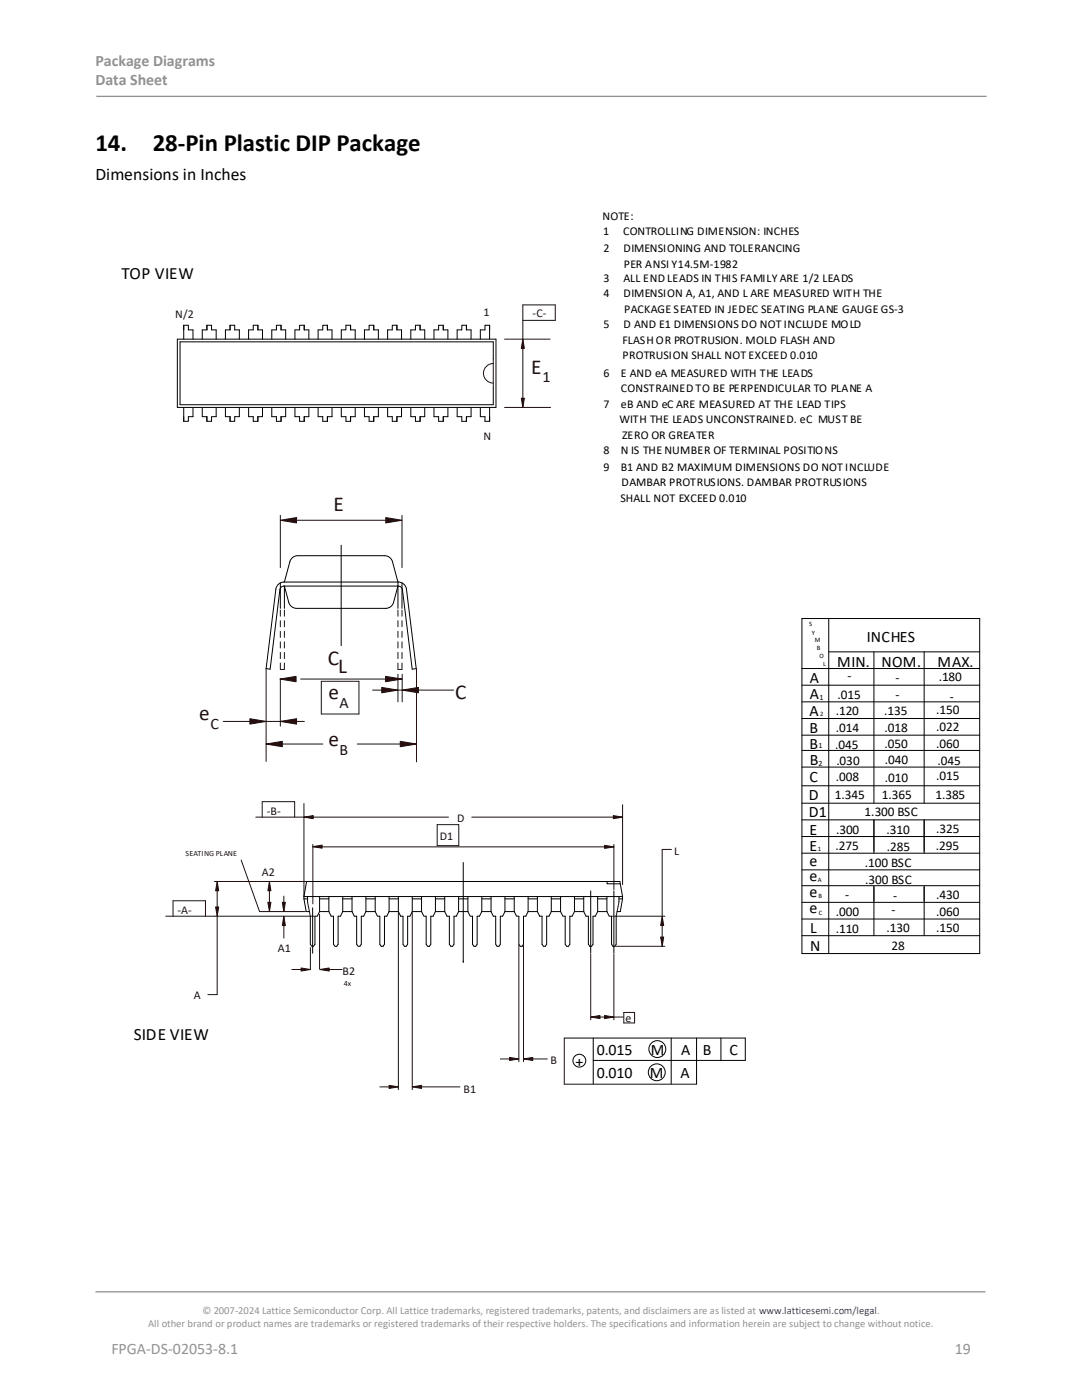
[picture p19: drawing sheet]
<svg xmlns="http://www.w3.org/2000/svg" width="216mm" height="279mm" viewBox="0 0 216 279" stroke-linecap="round" stroke-linejoin="round" font-family="sans-serif">
<defs><g id="words">
<g font-size="5">
<text x="19" y="30.1">14.</text>
<text x="30.5" y="30.1">28-Pin Plastic DIP Package</text>
</g>
<g font-size="4.2" fill="#260d0d">
<text x="106" y="74.6">E</text>
<text x="66.5" y="101.9">E</text>
<text x="65.4" y="132.7">C</text>
<text x="67.5" y="134.4">L</text>
<text x="39.8" y="143.8">e</text>
<text x="65.5" y="139.6">e</text>
<text x="90.8" y="139.5">C</text>
<text x="65.5" y="148.8">e</text>
</g>
<text font-size="3.5" x="19" y="35.9">Dimensions in Inches</text>
<g font-size="3.4">
<text x="24.3" y="55.6">TOP VIEW</text>
<text x="26.7" y="207.5">SIDE VIEW</text>
</g>
<g font-size="3.2" fill="#919195">
<text x="19" y="13.2">Package Diagrams</text>
<text x="19" y="17.1">Data Sheet</text>
<text x="22.2" y="270.2">FPGA-DS-02053-8.1</text>
<text x="190.5" y="270.2">19</text>
</g>
<g font-size="3.2" fill="#260d0d">
<text x="108.2" y="76.3">1</text>
<text x="67.8" y="141.3">A</text>
<text x="42" y="145.5">C</text>
<text x="67.8" y="150.6">B</text>
</g>
<g font-size="3.2">
<text x="173" y="128.1">INCHES</text>
<text x="161.6" y="136.3">A</text>
<text x="167" y="133.1">MIN.</text>
<text x="175.9" y="133.1">NOM.</text>
<text x="187.1" y="133.1">MAX.</text>
<text x="161.6" y="142.8">A</text>
<text x="161.6" y="139.5">A</text>
<text x="161.5" y="146.4">B</text>
<text x="161.5" y="149.5">B</text>
<text x="161.6" y="152.6">B</text>
<text x="161.4" y="159.7">D</text>
<text x="161.5" y="156.1">C</text>
<text x="161.4" y="163">D1</text>
<text x="161.5" y="166.6">E</text>
<text x="161.5" y="169.9">E</text>
<text x="161.5" y="172.8">e</text>
<text x="161.5" y="179">e</text>
<text x="161.5" y="175.8">e</text>
<text x="161.5" y="182.2">e</text>
<text x="161.6" y="189.8">N</text>
<text x="161.6" y="186.2">L</text>
<text x="114.9" y="212.9">+</text>
<text x="119.1" y="215.1">0.010</text>
<text x="119.1" y="210.5">0.015</text>
<text x="129.7" y="215.2">M</text>
<text x="129.9" y="210.6">M</text>
<text x="135.8" y="215.2">A</text>
<text x="135.9" y="210.6">A</text>
<text x="140.2" y="210.6">B</text>
<text x="145.6" y="210.6">C</text>
</g>
<g font-size="2.7">
<text x="169.1" y="135.8">-</text>
<text x="178.7" y="136.1">-</text>
<text x="176.4" y="142.8">.135</text>
<text x="178.7" y="139.5">-</text>
<text x="186.8" y="142.5">.150</text>
<text x="166.6" y="149.5">.045</text>
<text x="176.5" y="146.1">.018</text>
<text x="166.6" y="159.4">1.345</text>
<text x="175.9" y="159.4">1.365</text>
<text x="186.6" y="159.4">1.385</text>
<text x="176.9" y="166.5">.310</text>
<text x="166.7" y="169.7">.275</text>
<text x="172.6" y="173.1">.100 BSC</text>
<text x="186.8" y="169.7">.295</text>
<text x="186.8" y="179.4">.430</text>
<text x="166.8" y="182.8">.000</text>
<text x="186.8" y="182.8">.060</text>
</g>
<g font-size="2.6">
<text x="187.3" y="136">.180</text>
<text x="166.8" y="142.6">.120</text>
<text x="167.1" y="139.4">.015</text>
<text x="189.5" y="140">-</text>
<text x="166.8" y="146.1">.014</text>
<text x="176.5" y="149.2">.050</text>
<text x="186.8" y="146">.022</text>
<text x="186.8" y="149.3">.060</text>
<text x="166.8" y="155.8">.008</text>
<text x="166.9" y="152.6">.030</text>
<text x="176.5" y="152.4">.040</text>
<text x="186.8" y="155.7">.015</text>
<text x="187.1" y="152.7">.045</text>
<text x="176.5" y="156">.010</text>
<text x="166.8" y="166.4">.300</text>
<text x="172.5" y="162.9">1.300 BSC</text>
<text x="186.8" y="166.3">.325</text>
<text x="176.9" y="169.7">.285</text>
<text x="168.6" y="179.4">-</text>
<text x="172.6" y="176.4">.300 BSC</text>
<text x="178.2" y="179.5">-</text>
<text x="177.9" y="182.5">-</text>
<text x="166.8" y="186.1">.110</text>
<text x="176.9" y="186.1">.130</text>
<text x="177.9" y="189.6">28</text>
<text x="186.8" y="186.1">.150</text>
</g>
<g font-size="2.4">
<text x="120.2" y="43.9">NOTE:</text>
<text x="120.4" y="47">1</text>
<text x="124.3" y="47">CONTROLLING DIMENSION: INCHES</text>
<text x="120.4" y="50.4">2</text>
<text x="124.4" y="50.4">DIMENSIONING AND TOLERANCING</text>
<text x="124.5" y="53.4">PER ANSI Y14.5M-1982</text>
<text x="120.4" y="59.3">4</text>
<text x="120.4" y="56.2">3</text>
<text x="124.4" y="59.3">DIMENSION A, A1, AND L ARE MEASURED WITH THE</text>
<text x="124.4" y="56.2">ALL END LEADS IN THIS FAMILY ARE 1/2 LEADS</text>
<text x="120.4" y="65.5">5</text>
<text x="124.4" y="65.5">D AND E1 DIMENSIONS DO NOT INCLUDE MOLD</text>
<text x="124.5" y="62.4">PACKAGE SEATED IN JEDEC SEATING PLANE GAUGE GS-3</text>
<text x="124.2" y="68.6">FLASH OR PROTRUSION. MOLD FLASH AND</text>
<text x="124.2" y="71.7">PROTRUSION SHALL NOT EXCEED 0.010</text>
<text x="120.4" y="75.2">6</text>
<text x="123.8" y="75.2">E AND eA MEASURED WITH THE LEADS</text>
<text x="120.4" y="81.4">7</text>
<text x="123.8" y="81.4">eB AND eC ARE MEASURED AT THE LEAD TIPS</text>
<text x="123.9" y="78.3">CONSTRAINED TO BE PERPENDICULAR TO PLANE A</text>
<text x="123.6" y="84.4">WITH THE LEADS UNCONSTRAINED. eC MUST BE</text>
<text x="124.1" y="87.5">ZERO OR GREATER</text>
<text x="120.4" y="94">9</text>
<text x="120.4" y="90.6">8</text>
<text x="123.8" y="94">B1 AND B2 MAXIMUM DIMENSIONS DO NOT INCLUDE</text>
<text x="123.8" y="90.6">N IS THE NUMBER OF TERMINAL POSITIONS</text>
<text x="123.8" y="100.2">SHALL NOT EXCEED 0.010</text>
<text x="124" y="97.1">DAMBAR PROTRUSIONS. DAMBAR PROTRUSIONS</text>
</g>
<g font-size="2.4" fill="#260d0d">
<text x="35" y="63.4">N/2</text>
<text x="96.5" y="63.1">1</text>
<text x="106.3" y="63.3">-C-</text>
<text x="96.5" y="87.8">N</text>
<text x="53.2" y="162.6">-B-</text>
<text x="87.8" y="167.6">D1</text>
<text x="91.3" y="164">D</text>
<text x="134.5" y="170.5">L</text>
<text x="52.3" y="174.9">A2</text>
<text x="35.4" y="182.4">-A-</text>
<text x="55.4" y="190">A1</text>
<text x="68.3" y="194.7">B2</text>
<text x="38.7" y="199.3">A</text>
<text x="124.8" y="203.9">e</text>
<text x="109.9" y="212.2">B</text>
<text x="92.5" y="218">B1</text>
</g>
<g font-size="2.1" fill="#919195">
<text x="40.4" y="262.3">© 2007-2024 Lattice Semiconductor Corp. All Lattice trademarks, registered trademarks, patents, and disclaimers are as listed at www.latticesemi.com/legal.</text>
<text x="29.6" y="264.9">All other brand or product names are trademarks or registered trademarks of their respective holders. The specifications and information herein are subject to change without notice.</text>
</g>
<g font-size="1.6">
<text x="163.5" y="139.7">1</text>
<text x="163.3" y="149.3">1</text>
<text x="163.3" y="152.8">2</text>
</g>
<g font-size="1.6" fill="#260d0d">
<text x="37" y="170.8">SEATING PLANE</text>
<text x="68.6" y="196.8">4x</text>
</g>
<g font-size="1.3">
<text x="161.5" y="125">S</text>
<text x="162" y="126.7">Y</text>
<text x="162.6" y="128.2">M</text>
<text x="163" y="129.8">B</text>
<text x="163.5" y="131.4">O</text>
<text x="164.3" y="132.9">L</text>
<text x="163.6" y="143">2</text>
<text x="163.2" y="169.9">1</text>
<text x="163.2" y="176.1">A</text>
<text x="163.3" y="179.3">B</text>
<text x="163.4" y="182.6">C</text>
</g>
</g></defs>
<path d="M19.2 19.2h177.6M19 257.8h177.6" fill="none" stroke="#919195" stroke-width=".26"/>
<g fill="none" stroke="#000" stroke-width=".2">
<path d="M68.1 108.8v20.1M160 123.4v66.9h35.5v-66.9M160 136.7h35.5M160 133.4h35.5M160 123.4h35.5M165.4 123.4v66.9M165.4 130.1h30.1M174.4 130.1v30.2M184.4 130.1v30.2M160 156.8h35.5M160 149.8h35.5M160 153.1h35.5"/>
<path d="M160 146.7h35.5M160 143.4h35.5M160 140.1h35.5M92.4 172.1v19.9M117.9 177.8v12.4M122.5 177.8v12.4M160 173.6h35.5M160 170.3h35.5M160 166.9h35.5M160 163.6h35.5M160 160.3h35.5M160 176.8h35.5"/>
<path d="M174.4 163.6v6.7M174.4 176.9v9.8M184.4 163.6v6.7M184.4 176.9v9.8M160 180.1h35.5M160 186.7h35.5M160 183.4h35.5M112.6 207.2h36.1v4.4h-30.3M118.4 207.2v9.2M133.9 207.2v9.2M139 207.2v9.2M143.9 207.2v4.4"/>
<circle cx="115.6" cy="211.7" r="1.28"/>
<circle cx="131.1" cy="214" r="1.68"/>
<circle cx="131.2" cy="209.4" r="1.68"/>
</g>
<path d="M55.9 121.8v11.8M56.7 121.8v11.8M79.4 121.8v11.8M80.2 121.8v11.8" fill="none" stroke="#260d0d" stroke-width=".2" stroke-dasharray="1.2 .9"/>
<path d="M79.5 182.1v35.4M82.3 182.1v35.4M103.5 188.6v23.3M104.5 188.6v23.3M117.9 190.4v13.1M122.5 190.4v13.1M84.1 216.9h7.7M106.3 211.3h2.9M124.5 202.1v2.1M126.6 202.1v2.1" fill="none" stroke="#260d0d" stroke-width=".2"/>
<path d="M82.3 216.9l1.8-.3v.6z" fill="#260d0d"/>
<path d="M82.3 216.9l1.8-.3v.6z" fill="none" stroke="#260d0d" stroke-width=".2"/>
<path d="M77.6 216.6l1.9 .3-1.9 .3z" fill="#260d0d"/>
<path d="M75.8 216.9h1.8M77.6 216.6l1.9 .3-1.9 .3z" fill="none" stroke="#260d0d" stroke-width=".2"/>
<path d="M104.5 211.3l1.8-.3v.6z" fill="#260d0d"/>
<path d="M104.5 211.3l1.8-.3v.6z" fill="none" stroke="#260d0d" stroke-width=".2"/>
<path d="M101.7 211l1.8 .3-1.8 .3z" fill="#260d0d"/>
<path d="M99.8 211.3h1.9M101.7 211l1.8 .3-1.8 .3zM112.6 207.2v9.2h26.4M124.5 204.2h2.1" fill="none" stroke="#260d0d" stroke-width=".2"/>
<path d="M120.6 202.7l1.9 .3-1.9 .3z" fill="#260d0d"/>
<path d="M120.6 202.7l1.9 .3-1.9 .3z" fill="none" stroke="#260d0d" stroke-width=".2"/>
<path d="M117.9 203l1.8-.3v.6z" fill="#260d0d"/>
<path d="M60.6 160.4v18.5M62.4 169h60.1M124.2 160.6v16M56.6 182.9v4.3M117.9 203l1.8-.3v.6zM119.7 203h.9M122.5 203h1.8" fill="none" stroke="#260d0d" stroke-width=".2"/>
<path d="M56.6 182.9l.3 1.8h-.6z" fill="#260d0d"/>
<path d="M43.3 182.9v15.6h-1.8M56.6 182.9l.3 1.8h-.6zM61.9 189.1v4.4M63.8 182.5v10.9" fill="none" stroke="#260d0d" stroke-width=".2"/>
<path d="M60.1 193.2l1.8 .3-1.8 .3z" fill="#260d0d"/>
<path d="M58.2 193.5h1.9M60.1 193.2l1.8 .3-1.8 .3z" fill="none" stroke="#260d0d" stroke-width=".2"/>
<path d="M63.8 193.5l1.9-.3v.6z" fill="#260d0d"/>
<path d="M42.8 175.9h18.2M43.3 177.8v3.2M48.1 171.6l3.7 10.3M62.4 168.5v11.9M33.1 182.9h29.6M34.5 182.9v-3.1h6.5v3.1M63.8 193.5l1.9-.3v.6zM65.7 193.5h2.6" fill="none" stroke="#260d0d" stroke-width=".2"/>
<path d="M43 181h.6l-.3 1.9z" fill="#260d0d"/>
<path d="M43 181h.6l-.3 1.9z" fill="none" stroke="#260d0d" stroke-width=".2"/>
<path d="M43.3 175.9l.3 1.9h-.6z" fill="#260d0d"/>
<path d="M43.3 175.9l.3 1.9h-.6zM53.8 177.8v2.3M56.6 178.8v3.1M51.8 181.9h9.1" fill="none" stroke="#260d0d" stroke-width=".2"/>
<path d="M56.3 180.1h.6l-.3 1.8z" fill="#260d0d"/>
<path d="M56.3 180.1h.6l-.3 1.8z" fill="none" stroke="#260d0d" stroke-width=".2"/>
<path d="M53.4 180.1h.7l-.3 1.8z" fill="#260d0d"/>
<path d="M53.2 175.9h7.8M61.4 180l.5 2.9M53.4 180.1h.7l-.3 1.8z" fill="none" stroke="#260d0d" stroke-width=".2"/>
<path d="M53.8 175.9l.3 1.9h-.7z" fill="#260d0d"/>
<path d="M53.8 175.9l.3 1.9h-.7z" fill="none" stroke="#260d0d" stroke-width=".2"/>
<path d="M62.4 169l1.9-.3v.6z" fill="#260d0d"/>
<path d="M62.4 169l1.9-.3v.6zM87.2 164.6h4.3v4.2h-4.3z" fill="none" stroke="#260d0d" stroke-width=".2"/>
<path d="M132.1 182.9l.3 1.8h-.6z" fill="#260d0d"/>
<path d="M122.9 188.9h9.8M132.1 182.9l.3 1.8h-.6zM124.5 202.1h2.1" fill="none" stroke="#260d0d" stroke-width=".2"/>
<path d="M131.8 187h.6l-.3 1.9z" fill="#260d0d"/>
<path d="M122.5 168.5v9M123.5 180l-.5 2.9M132.1 169.5v13.4M122.2 182.9h10.5M131.8 187h.6l-.3 1.9zM132.1 184.7v2.3" fill="none" stroke="#260d0d" stroke-width=".2"/>
<path d="M120.6 168.7l1.9 .3-1.9 .3z" fill="#260d0d"/>
<path d="M53.1 133.4v18.6M55.9 135.7v9.2M83.1 133.5v18.6M51 163.1h38.5M94.1 163.1h30.1M120.6 168.7l1.9 .3-1.9 .3zM132.1 169.5h1.9" fill="none" stroke="#260d0d" stroke-width=".2"/>
<path d="M60.6 163.1l1.9-.3v.6z" fill="#260d0d"/>
<path d="M53.1 148.5h11.3M52.3 163.1v-3.1h6.5v3.1M60.6 163.1l1.9-.3v.6z" fill="none" stroke="#260d0d" stroke-width=".2"/>
<path d="M53.1 148.5l3.2-.6v1.1z" fill="#260d0d"/>
<path d="M53.1 148.5l3.2-.6v1.1zM71.3 148.5h11.8" fill="none" stroke="#260d0d" stroke-width=".2"/>
<path d="M79.9 147.9l3.2 .6-3.2 .5z" fill="#260d0d"/>
<path d="M60 135.5h20.3M64.1 136h7.5M64.1 142.5h7.5M79.9 147.9l3.2 .6-3.2 .5z" fill="none" stroke="#260d0d" stroke-width=".2"/>
<path d="M55.8 135.5l3.3-.5v1.1z" fill="#260d0d"/>
<path d="M55.8 135.5l3.3-.5v1.1z" fill="none" stroke="#260d0d" stroke-width=".2"/>
<path d="M49.9 143.4l3.2 .6-3.2 .5z" fill="#260d0d"/>
<path d="M64.1 136v6.5M44.6 144h16.1M49.9 143.4l3.2 .6-3.2 .5z" fill="none" stroke="#260d0d" stroke-width=".2"/>
<path d="M55.9 144l3.3-.6v1.1z" fill="#260d0d"/>
<path d="M80.3 134.6v5.5M55.9 144l3.3-.6v1.1z" fill="none" stroke="#260d0d" stroke-width=".2"/>
<path d="M56.7 133.6h-.8" fill="none" stroke="#260d0d" stroke-width=".2" stroke-dasharray="1.2 .9"/>
<path d="M76.9 135l3.3 .5-3.3 .6z" fill="#260d0d"/>
<path d="M71.6 136v6.5M74.3 137.7h16.2M76.9 135l3.3 .5-3.3 .6zM79.4 134.6v5.5" fill="none" stroke="#260d0d" stroke-width=".2"/>
<path d="M76.2 137.2l3.2 .5-3.2 .6z" fill="#260d0d"/>
<path d="M76.2 137.2l3.2 .5-3.2 .6z" fill="none" stroke="#260d0d" stroke-width=".2"/>
<path d="M80.3 137.7l3.2-.5v1.1z" fill="#260d0d"/>
<path d="M80.3 137.7l3.2-.5v1.1z" fill="none" stroke="#260d0d" stroke-width=".2"/>
<path d="M79.4 133.6h.8" fill="none" stroke="#260d0d" stroke-width=".2" stroke-dasharray="1.2 .9"/>
<path d="M122.4 162.8l1.8 .3-1.8 .3z" fill="#260d0d"/>
<path d="M55.9 102.9v10.4M59.2 103.8h17.8M80.2 102.9v10.4M122.4 162.8l1.8 .3-1.8 .3z" fill="none" stroke="#260d0d" stroke-width=".2"/>
<path d="M55.9 103.8l3.3-.5v1.1z" fill="#260d0d"/>
<path d="M55.9 103.8l3.3-.5v1.1z" fill="none" stroke="#260d0d" stroke-width=".2"/>
<path d="M77 103.3l3.2 .5-3.2 .6z" fill="#260d0d"/>
<path d="M98.4 71.6v5.8M100.7 67.7h9.1M104.3 63.9h6.5M110.8 60.9h-6.5v20.4M100.7 81.3h9.2M77 103.3l3.2 .5-3.2 .6z" fill="none" stroke="#260d0d" stroke-width=".2"/>
<path d="M104 79.5h.6l-.3 1.8z" fill="#260d0d"/>
<path d="M98.4 72.5a1.96 1.96 0 0 0-1.9 2 1.96 1.96 0 0 0 1.9 2M104 79.5h.6l-.3 1.8z" fill="none" stroke="#260d0d" stroke-width=".2"/>
<path d="M104.3 67.7l.3 1.8h-.6z" fill="#260d0d"/>
<path d="M104.3 67.7l.3 1.8h-.6zM110.8 60.9v3" fill="none" stroke="#260d0d" stroke-width=".2"/>
<g fill="none" stroke="#000" stroke-width=".2">
<path d="M35.4 67.7h63.6v13.6h-63.6zM36.7 67.7v-2.8h.9v.9h.9v1.9M40.4 67.7v-1.9h.9v-.9h.9v.9h.9v1.9M45 67.7v-1.9h.9v-.9h.9v.9h1v1.9M49.6 67.7v-1.9h.9v-.9h1v.9h.9v1.9M54.2 67.7v-1.9h1v-.9h.9v.9h.9v1.9M58.9 67.7v-1.9h.9v-.9h.9v.9h.9v1.9M63.5 67.7v-1.9h.9v-.9h.9v.9h1v1.9M68.1 67.7v-1.9h.9v-.9h.9l.1 .9h.9v1.9M72.7 67.7v-1.9h.9v-.9h1v.9h.9v1.9M77.3 67.7v-1.9h1v-.9h.9v.9h.9v1.9M82 67.7v-1.9h.9v-.9h.9v.9h.9v1.9"/>
<path d="M86.6 67.7v-1.9h.9v-.9h.9v.9h1v1.9M91.2 67.7v-1.9h.9v-.9h1v.9h.9v1.9M95.8 67.7v-1.9h1v-.9h.9v2.8M98.4 71.6v-3.4h-62.5v12.6h62.5v-3.4M36.7 81.3v2.8h.9v-.9h.9v-1.9M40.4 81.3v1.9h.9v.9h.9v-.9h.9v-1.9M45 81.3v1.9h.9v.9h.9v-.9h1v-1.9M49.6 81.3v1.9h.9v.9h1v-.9h.9v-1.9M54.2 81.3v1.9h1v.9h.9v-.9h.9v-1.9M58.9 81.3v1.9h.9v.9h.9v-.9h.9v-1.9M63.5 81.3v1.9h.9v.9h.9v-.9h1v-1.9M68.1 81.3v1.9h.9v.9h.9v-.9h1v-1.9"/>
<path d="M72.7 81.3v1.9h1v.9h.9v-.9h.9v-1.9M77.3 81.3v1.9h1v.9h.9v-.9h.9v-1.9M82 81.3v1.9h.9v.9h.9v-.9h.9v-1.9M86.6 81.3v1.9h.9v.9h.9v-.9h1v-1.9M91.2 81.3v1.9h.9v.9h1v-.9h.9v-1.9M95.8 81.3v1.9h1v.9h.9v-2.8M55.9 116.3v5.1M56.7 116.2l1.1-4.1a1.61 1.61 0 0 1 1.6-1.2h17.4a1.62 1.62 0 0 1 1.5 1.2l1.1 4.1v5.2M79.4 117l-.9 3.2a1.61 1.61 0 0 1-1.5 1.2h-17.8a1.62 1.62 0 0 1-1.6-1.2l-.9-3.2v4.4M80.2 116.3v5.1M53.9 133.5l-.8-.1 1.9-15.8a1.62 1.62 0 0 1 1.6-1.4h22.9a1.62 1.62 0 0 1 1.6 1.4l1.9 15.8-.8 .1-1.9-15.8a.81 .81 0 0 0-.8-.7h-22.8a.81 .81 0 0 0-.8 .7l-2 15.8M60.6 178.9h63.6"/>
<path d="M60.6 178.9l.6-3h62.5l.5 3M60.6 179.4l.5 2.5h.6M60.6 179.4h.8M60.6 178.9v.5M61.4 178.9v1.1M63.8 178.9v3l-.5 1h-.5v5.5l-.2 .5h-.4l-.3-.5v-5.5M63.8 179.4h1.8M65.6 178.9v3M68.4 179.4h1.8M68.4 178.9v3M70.2 178.9v3M73 178.9v3"/>
<path d="M73 179.4h1.9M74.9 178.9v3M77.6 179.4h1.9M77.6 178.9v3M79.5 178.9v3M82.3 179.4h1.8M82.3 178.9v3M84.1 178.9v3M86.9 179.4h1.8M86.9 178.9v3M88.7 178.9v3M91.5 179.4h1.9"/>
<path d="M91.5 178.9v3M93.4 178.9v3M96.1 179.4h1.9M96.1 178.9v3M98 178.9v3M100.8 179.4h1.8M100.8 178.9v3M102.6 178.9v3M105.4 179.4h1.8M105.4 178.9v3M107.2 178.9v3M110 179.4h1.9"/>
<path d="M110 178.9v3M111.9 178.9v3M114.6 179.4h1.9M114.6 178.9v3M116.5 178.9v3M119.3 179.4h1.8M119.3 178.9v3M121.1 178.9v3M121.1 175.9v.5h2.6M123.5 179.4h.7M123.5 178.9v1.1M124.2 179.4l-.4 2.5h-.7"/>
<path d="M124.2 178.9v.5M62.4 181.2v9M63.8 181.9h1.8M65.6 181.9l.5 1h.4v5.5l.3 .5h.4l.3-.5v-5.5h.4l.5-1M68.4 181.9h1.8M70.2 181.9l.5 1h.5v5.5l.2 .5h.4l.3-.5v-5.5h.5l.4-1M73 181.9h1.9M74.9 181.9l.4 1h.5v5.5l.3 .5h.3l.3-.5v-5.5h.5l.4-1M77.6 181.9h1.9M79.5 181.9l.4 1h.5v5.5l.3 .5h.4l.2-.5v-5.5h.5l.5-1M82.3 181.9h1.8M84.1 181.9l.5 1h.4v5.5l.3 .5h.4l.3-.5v-5.5h.4l.5-1"/>
<path d="M86.9 181.9h1.8M88.7 181.9l.5 1h.5v5.5l.2 .5h.4l.3-.5v-5.5h.4l.5-1M91.5 181.9h1.9M92.4 191.8v.2M93.4 181.9l.4 1h.5v5.5l.3 .5h.3l.3-.5v-5.5h.5l.4-1M96.1 181.9h1.9M98 181.9l.4 1h.5v5.5l.3 .5h.4l.2-.5v-5.5h.5l.5-1M100.8 181.9h1.8M102.6 181.9l.5 1h.4v5.5l.3 .5h.4l.3-.5v-5.5h.4l.5-1M105.4 181.9h1.8M107.2 181.9l.5 1h.5v5.5l.2 .5h.4l.3-.5v-5.5h.4l.5-1M110 181.9h1.9"/>
<path d="M111.9 181.9l.4 1h.5v5.5l.3 .5h.3l.3-.5v-5.5h.5l.4-1M114.6 181.9h1.9M116.5 181.9l.4 1h.5M117.4 182.9v5.5M119.3 181.9l-.5 1h-.5v5.5l-.3 .5h-.3l-.3-.5M119.3 181.9h1.8M121.1 181.9l.5 1h.4v5.5l.3 .5h.4l.3-.5v-5.5"/>
</g>
<use href="#words"/>
</svg>
